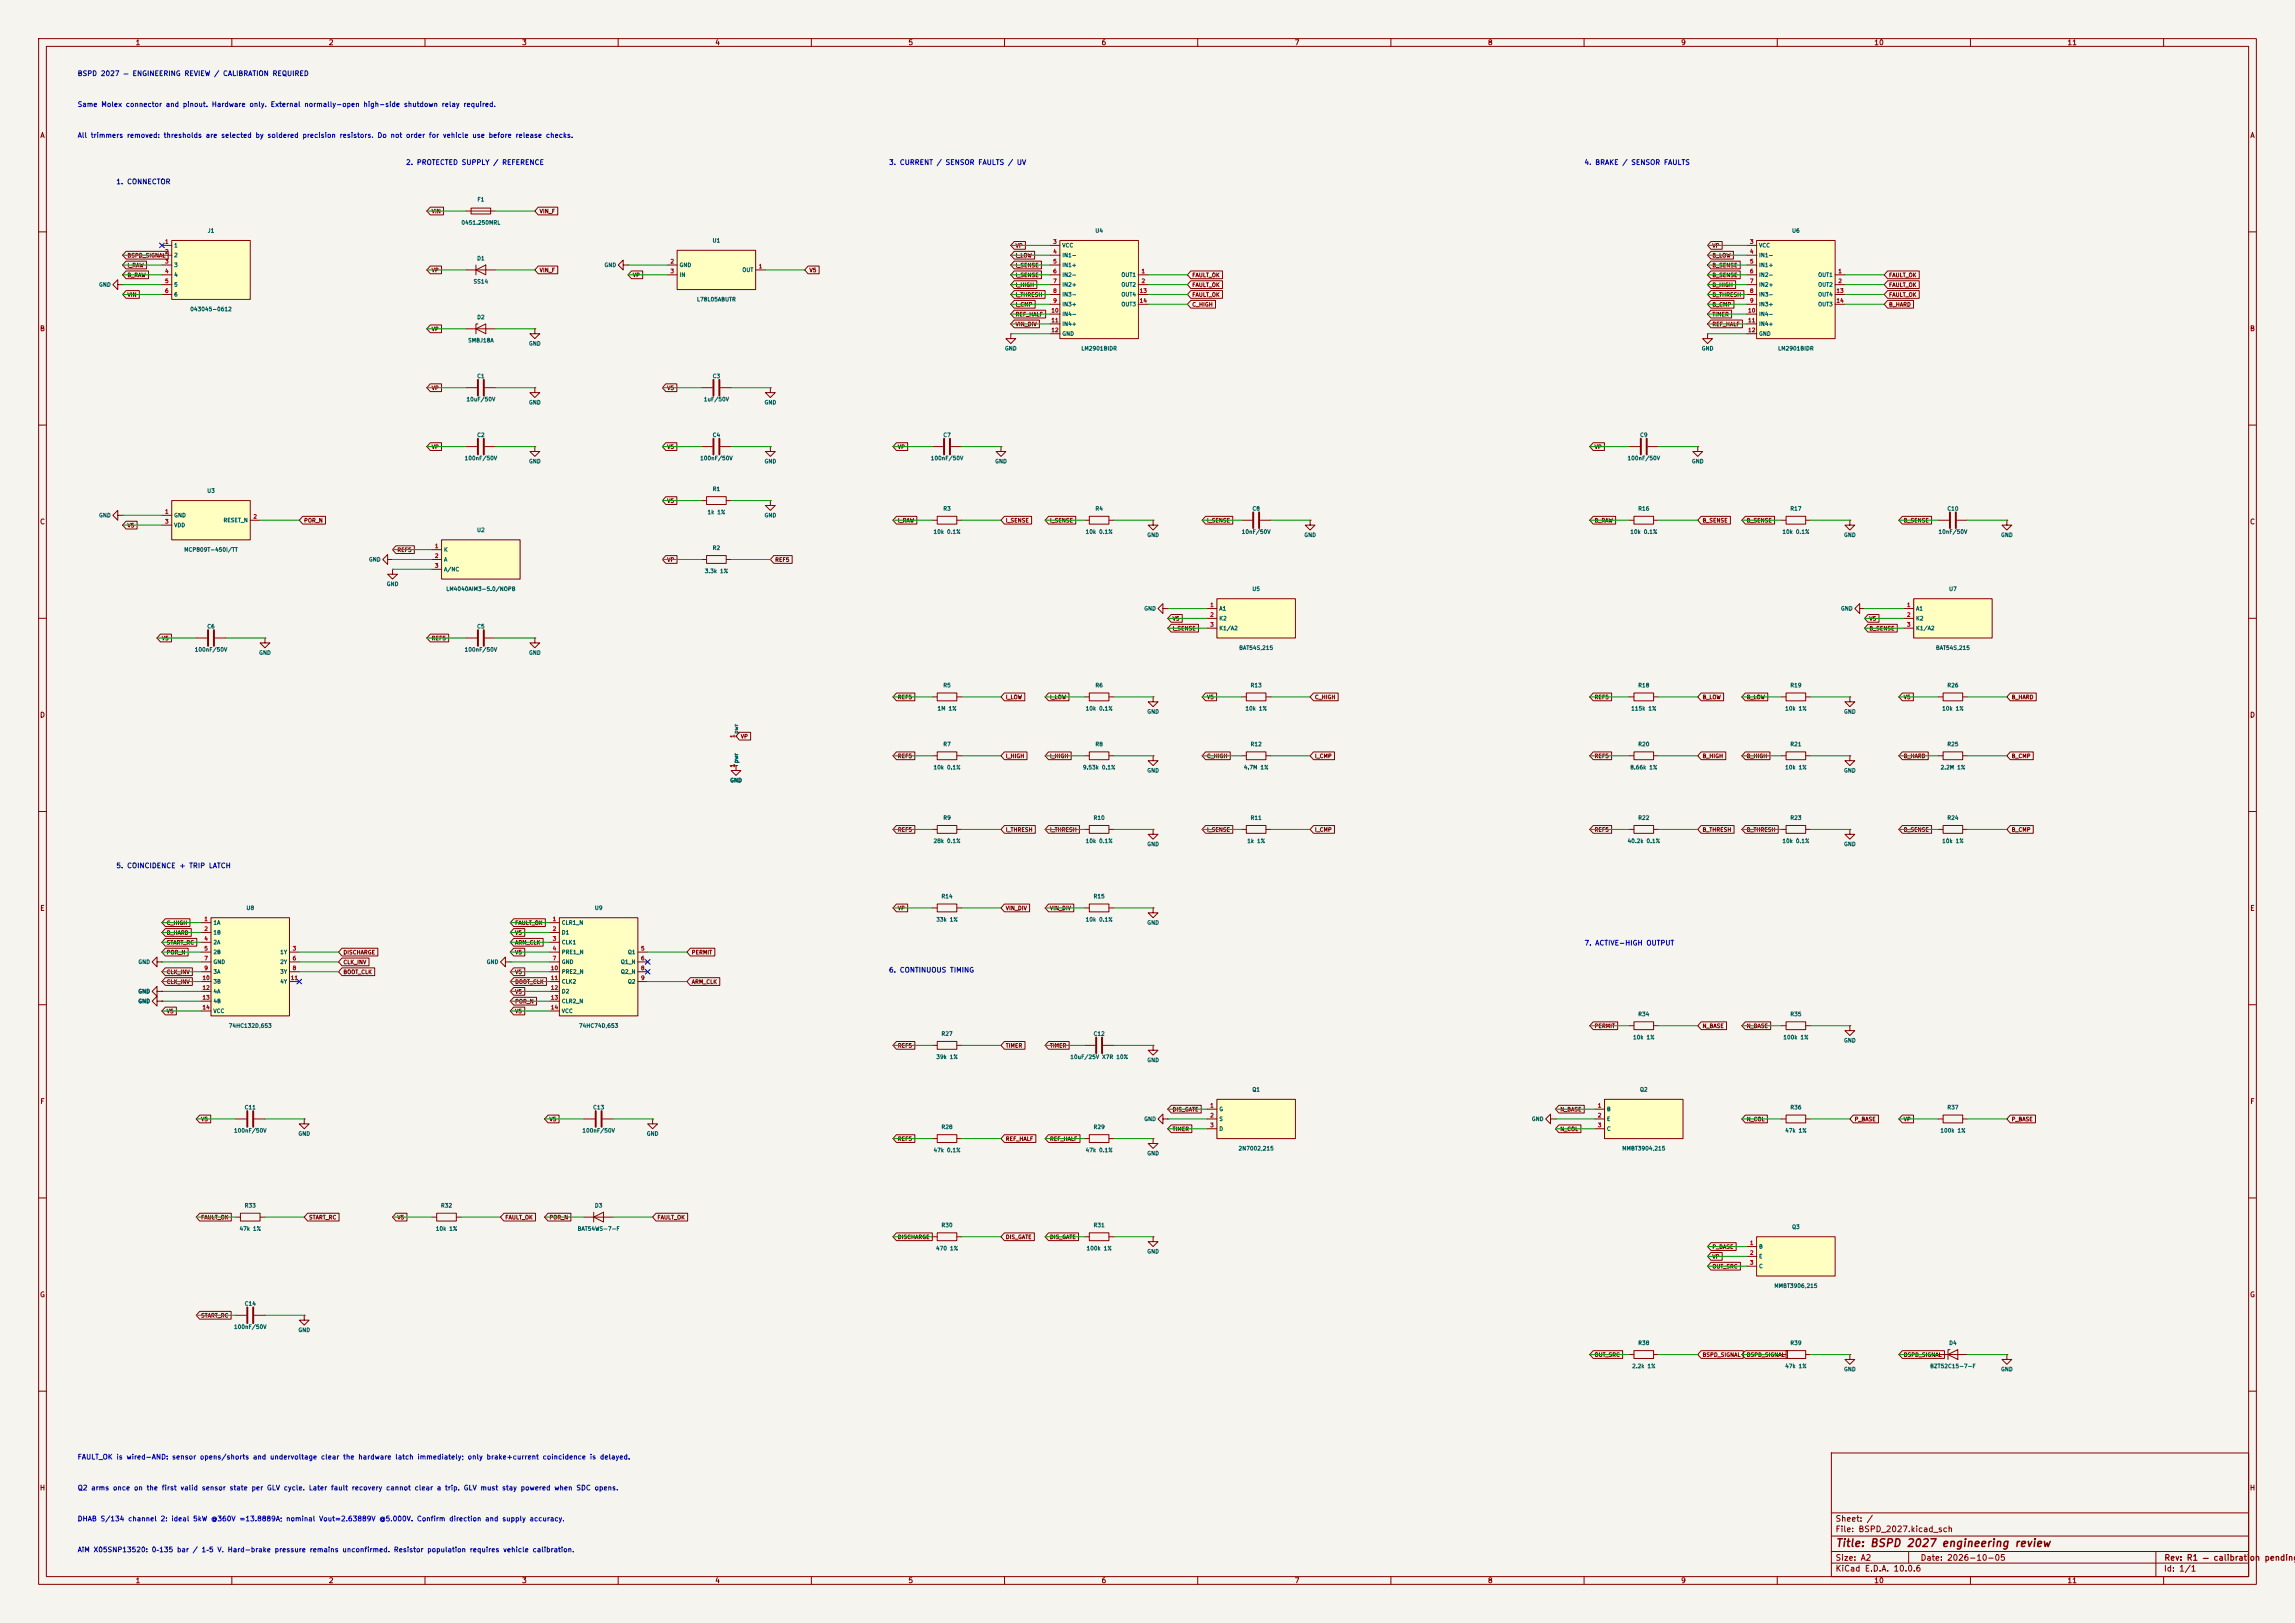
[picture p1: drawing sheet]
<svg xmlns="http://www.w3.org/2000/svg" width="594mm" height="420mm" viewBox="0 0 594 420" stroke-linecap="round" stroke-linejoin="round" font-family="sans-serif">
<defs><g id="words">
<text font-size="2" fill="#840000" x="475" y="400.8">Title: BSPD 2027 engineering review</text>
<g font-size="1.5" fill="#840000">
<text x="475" y="394.1">Sheet: /</text>
<text x="475" y="396.8">File: BSPD_2027.kicad_sch</text>
<text x="475" y="407">KiCad E.D.A. 10.0.6</text>
<text x="475" y="404.2">Size: A2</text>
<text x="497" y="404.2">Date: 2026-10-05</text>
<text x="560" y="407">Id: 1/1</text>
<text x="560.1" y="404.2">Rev: R1 — calibration pending</text>
</g>
<g font-size="1.3" fill="#840000">
<text x="35" y="12">1</text>
<text x="85" y="12">2</text>
<text x="135" y="12">3</text>
<text x="185" y="12">4</text>
<text x="235" y="12">5</text>
<text x="285" y="12">6</text>
<text x="335" y="12">7</text>
<text x="385" y="12">8</text>
<text x="435" y="12">9</text>
<text x="485" y="12">10</text>
<text x="535" y="12">11</text>
<text x="10.3" y="36">A</text>
<text x="582.3" y="36">A</text>
<text x="10.2" y="86">B</text>
<text x="582.2" y="86">B</text>
<text x="10.2" y="136">C</text>
<text x="582.2" y="136">C</text>
<text x="10.2" y="186">D</text>
<text x="582.2" y="186">D</text>
<text x="10.3" y="236">E</text>
<text x="582.3" y="236">E</text>
<text x="10.3" y="286">F</text>
<text x="582.3" y="286">F</text>
<text x="10.2" y="336">G</text>
<text x="582.2" y="336">G</text>
<text x="10.2" y="386">H</text>
<text x="582.2" y="386">H</text>
<text x="35" y="410">1</text>
<text x="85" y="410">2</text>
<text x="135" y="410">3</text>
<text x="185" y="410">4</text>
<text x="235" y="410">5</text>
<text x="285" y="410">6</text>
<text x="335" y="410">7</text>
<text x="385" y="410">8</text>
<text x="435" y="410">9</text>
<text x="485" y="410">10</text>
<text x="535" y="410">11</text>
</g>
<g font-size="1.3" fill="#0000c2">
<text x="20" y="20">BSPD 2027 — ENGINEERING REVIEW / CALIBRATION REQUIRED</text>
<text x="20" y="28">Same Molex connector and pinout. Hardware only. External normally-open high-side shutdown relay required.</text>
<text x="20" y="36">All trimmers removed: thresholds are selected by soldered precision resistors. Do not order for vehicle use before release checks.</text>
<text x="30" y="48">1. CONNECTOR</text>
<text x="105" y="43">2. PROTECTED SUPPLY / REFERENCE</text>
<text x="230" y="43">3. CURRENT / SENSOR FAULTS / UV</text>
<text x="410" y="43">4. BRAKE / SENSOR FAULTS</text>
<text x="30" y="225">5. COINCIDENCE + TRIP LATCH</text>
<text x="410" y="245">7. ACTIVE-HIGH OUTPUT</text>
<text x="230" y="252">6. CONTINUOUS TIMING</text>
<text x="20" y="378">FAULT_OK is wired-AND: sensor opens/shorts and undervoltage clear the hardware latch immediately; only brake+current coincidence is delayed.</text>
<text x="20" y="386">Q2 arms once on the first valid sensor state per GLV cycle. Later fault recovery cannot clear a trip. GLV must stay powered when SDC opens.</text>
<text x="20" y="394">DHAB S/134 channel 2: ideal 5kW @360V =13.8889A; nominal Vout=2.63889V @5.000V. Confirm direction and supply accuracy.</text>
<text x="20" y="402">AiM X05SNP13520: 0–135 bar / 1–5 V. Hard-brake pressure remains unconfirmed. Resistor population requires vehicle calibration.</text>
</g>
<g font-size="1" fill="#006464">
<text x="123.5" y="52.4">F1</text>
<text x="119.3" y="58.4">0451.250MRL</text>
<text x="45" y="64.3">1</text>
<text x="53.7" y="60.4">J1</text>
<text x="184.3" y="63">U1</text>
<text x="274.8" y="64.3">VCC</text>
<text x="283.4" y="60.4">U4</text>
<text x="455.2" y="64.3">VCC</text>
<text x="463.7" y="60.4">U6</text>
<text x="45" y="66.8">2</text>
<text x="45" y="69.3">3</text>
<text x="45" y="71.9">4</text>
<text x="123.4" y="67.6">D1</text>
<text x="156.3" y="69.3">GND</text>
<text x="175.8" y="69.3">GND</text>
<text x="175.8" y="71.9">IN</text>
<text x="192" y="70.6">OUT</text>
<text x="274.8" y="66.8">IN1-</text>
<text x="274.8" y="69.3">IN1+</text>
<text x="274.8" y="71.9">IN2-</text>
<text x="290.1" y="71.9">OUT1</text>
<text x="455.2" y="66.8">IN1-</text>
<text x="455.2" y="69.3">IN1+</text>
<text x="455.2" y="71.9">IN2-</text>
<text x="470.5" y="71.9">OUT1</text>
<text x="25.5" y="74.4">GND</text>
<text x="45" y="74.4">5</text>
<text x="45" y="77">6</text>
<text x="122.5" y="73.6">SS14</text>
<text x="274.8" y="74.4">IN2+</text>
<text x="274.8" y="77">IN3-</text>
<text x="290.1" y="74.4">OUT2</text>
<text x="290.1" y="77">OUT4</text>
<text x="455.2" y="74.4">IN2+</text>
<text x="455.2" y="77">IN3-</text>
<text x="470.5" y="74.4">OUT2</text>
<text x="470.5" y="77">OUT4</text>
<text x="49.1" y="80.8">043045-0612</text>
<text x="123.4" y="82.8">D2</text>
<text x="180.3" y="78.2">L78L05ABUTR</text>
<text x="274.8" y="79.5">IN3+</text>
<text x="274.8" y="82">IN4-</text>
<text x="290.1" y="79.5">OUT3</text>
<text x="455.2" y="79.5">IN3+</text>
<text x="455.2" y="82">IN4-</text>
<text x="470.5" y="79.5">OUT3</text>
<text x="121.1" y="88.8">SMBJ18A</text>
<text x="136.8" y="89.7">GND</text>
<text x="274.8" y="84.6">IN4+</text>
<text x="274.8" y="87.1">GND</text>
<text x="455.2" y="84.6">IN4+</text>
<text x="455.2" y="87.1">GND</text>
<text x="260" y="90.9">GND</text>
<text x="279.8" y="90.9">LM2901BIDR</text>
<text x="440.3" y="90.9">GND</text>
<text x="460.1" y="90.9">LM2901BIDR</text>
<text x="123.4" y="98.1">C1</text>
<text x="184.3" y="98.1">C3</text>
<text x="120.6" y="104.1">10uF/50V</text>
<text x="136.8" y="104.9">GND</text>
<text x="182.1" y="104.1">1uF/50V</text>
<text x="197.8" y="104.9">GND</text>
<text x="123.4" y="113.3">C2</text>
<text x="184.3" y="113.3">C4</text>
<text x="244" y="113.3">C7</text>
<text x="424.4" y="113.3">C9</text>
<text x="120.1" y="119.3">100nF/50V</text>
<text x="181.1" y="119.3">100nF/50V</text>
<text x="240.8" y="119.3">100nF/50V</text>
<text x="421.1" y="119.3">100nF/50V</text>
<text x="136.8" y="120.1">GND</text>
<text x="197.8" y="120.1">GND</text>
<text x="257.5" y="120.1">GND</text>
<text x="437.8" y="120.1">GND</text>
<text x="53.5" y="127.8">U3</text>
<text x="184.3" y="127.3">R1</text>
<text x="25.5" y="134.1">GND</text>
<text x="45" y="134.1">GND</text>
<text x="45" y="136.6">VDD</text>
<text x="57.7" y="135.4">RESET_N</text>
<text x="123.4" y="137.9">U2</text>
<text x="183" y="133.3">1k 1%</text>
<text x="197.8" y="134.1">GND</text>
<text x="244" y="132.4">R3</text>
<text x="283.4" y="132.4">R4</text>
<text x="324" y="132.4">C8</text>
<text x="423.9" y="132.4">R16</text>
<text x="463.3" y="132.4">R17</text>
<text x="503.9" y="132.4">C10</text>
<text x="47.6" y="143">MCP809T-450I/TT</text>
<text x="114.8" y="143">K</text>
<text x="184.3" y="142.5">R2</text>
<text x="241.5" y="138.4">10k 0.1%</text>
<text x="280.9" y="138.4">10k 0.1%</text>
<text x="296.8" y="139.2">GND</text>
<text x="321.3" y="138.4">10nF/50V</text>
<text x="337.5" y="139.2">GND</text>
<text x="421.8" y="138.4">10k 0.1%</text>
<text x="461.2" y="138.4">10k 0.1%</text>
<text x="477.2" y="139.2">GND</text>
<text x="501.6" y="138.4">10nF/50V</text>
<text x="517.8" y="139.2">GND</text>
<text x="95.4" y="145.5">GND</text>
<text x="114.8" y="145.5">A</text>
<text x="114.8" y="148.1">A/NC</text>
<text x="182.3" y="148.5">3.3k 1%</text>
<text x="100" y="151.9">GND</text>
<text x="115.4" y="153.2">LM4040AIM3-5.0/NOPB</text>
<text x="324" y="153.2">U5</text>
<text x="504.4" y="153.2">U7</text>
<text x="296" y="158.2">GND</text>
<text x="315.5" y="158.2">A1</text>
<text x="315.5" y="160.8">K2</text>
<text x="476.4" y="158.2">GND</text>
<text x="495.8" y="158.2">A1</text>
<text x="495.8" y="160.8">K2</text>
<text x="53.5" y="162.9">C6</text>
<text x="123.4" y="162.9">C5</text>
<text x="315.5" y="163.3">K1/A2</text>
<text x="495.8" y="163.3">K1/A2</text>
<text x="50.3" y="168.9">100nF/50V</text>
<text x="67" y="169.7">GND</text>
<text x="120.1" y="168.9">100nF/50V</text>
<text x="136.8" y="169.7">GND</text>
<text x="320.6" y="168.4">BAT54S,215</text>
<text x="501" y="168.4">BAT54S,215</text>
<text x="244" y="178.1">R5</text>
<text x="283.4" y="178.1">R6</text>
<text x="323.6" y="178.1">R13</text>
<text x="423.9" y="178.1">R18</text>
<text x="463.3" y="178.1">R19</text>
<text x="503.9" y="178.1">R26</text>
<text x="242.5" y="184.1">1M 1%</text>
<text x="280.9" y="184.1">10k 0.1%</text>
<text x="296.8" y="184.9">GND</text>
<text x="322.2" y="184.1">10k 1%</text>
<text x="422.1" y="184.1">115k 1%</text>
<text x="461.9" y="184.1">10k 1%</text>
<text x="477.2" y="184.9">GND</text>
<text x="502.6" y="184.1">10k 1%</text>
<text x="191.3" y="190" transform="rotate(-90 191.3 190)">pwr</text>
<text x="191.3" y="197.6" transform="rotate(-90 191.3 197.6)">pwr</text>
<text x="244" y="193.3">R7</text>
<text x="283.4" y="193.3">R8</text>
<text x="323.6" y="193.3">R12</text>
<text x="423.9" y="193.3">R20</text>
<text x="463.3" y="193.3">R21</text>
<text x="503.9" y="193.3">R25</text>
<text x="188.9" y="202.7">GND</text>
<text x="241.5" y="199.3">10k 0.1%</text>
<text x="280.2" y="199.3">9.53k 0.1%</text>
<text x="296.8" y="200.1">GND</text>
<text x="321.8" y="199.3">4.7M 1%</text>
<text x="421.8" y="199.3">8.66k 1%</text>
<text x="461.9" y="199.3">10k 1%</text>
<text x="477.2" y="200.1">GND</text>
<text x="502.2" y="199.3">2.2M 1%</text>
<text x="244" y="212.4">R9</text>
<text x="282.9" y="212.4">R10</text>
<text x="323.6" y="212.4">R11</text>
<text x="423.9" y="212.4">R22</text>
<text x="463.3" y="212.4">R23</text>
<text x="503.9" y="212.4">R24</text>
<text x="241.5" y="218.4">28k 0.1%</text>
<text x="280.9" y="218.4">10k 0.1%</text>
<text x="296.8" y="219.2">GND</text>
<text x="322.7" y="218.4">1k 1%</text>
<text x="421.1" y="218.4">40.2k 0.1%</text>
<text x="461.2" y="218.4">10k 0.1%</text>
<text x="477.2" y="219.2">GND</text>
<text x="502.6" y="218.4">10k 1%</text>
<text x="243.6" y="232.7">R14</text>
<text x="282.9" y="232.7">R15</text>
<text x="55.1" y="239.5">1A</text>
<text x="63.7" y="235.7">U8</text>
<text x="145.3" y="239.5">CLR1_N</text>
<text x="153.8" y="235.7">U9</text>
<text x="242.2" y="238.7">33k 1%</text>
<text x="280.9" y="238.7">10k 0.1%</text>
<text x="296.8" y="239.5">GND</text>
<text x="55.1" y="242.1">1B</text>
<text x="55.1" y="244.6">2A</text>
<text x="145.3" y="242.1">D1</text>
<text x="145.3" y="244.6">CLK1</text>
<text x="35.7" y="249.7">GND</text>
<text x="55.1" y="247.1">2B</text>
<text x="55.1" y="249.7">GND</text>
<text x="72.4" y="247.1">1Y</text>
<text x="72.4" y="249.7">2Y</text>
<text x="125.9" y="249.7">GND</text>
<text x="145.3" y="247.1">PRE1_N</text>
<text x="145.3" y="249.7">GND</text>
<text x="160.6" y="249.7">Q1_N</text>
<text x="162.4" y="247.1">Q1</text>
<text x="35.7" y="257.3">GND</text>
<text x="55.1" y="252.2">3A</text>
<text x="55.1" y="254.8">3B</text>
<text x="55.1" y="257.3">4A</text>
<text x="72.4" y="252.2">3Y</text>
<text x="72.4" y="254.8">4Y</text>
<text x="145.3" y="252.2">PRE2_N</text>
<text x="145.3" y="254.8">CLK2</text>
<text x="145.3" y="257.3">D2</text>
<text x="160.6" y="252.2">Q2_N</text>
<text x="162.4" y="254.8">Q2</text>
<text x="35.7" y="259.8">GND</text>
<text x="55.1" y="259.8">4B</text>
<text x="55.1" y="262.4">VCC</text>
<text x="145.3" y="259.8">CLR2_N</text>
<text x="145.3" y="262.4">VCC</text>
<text x="423.9" y="263.2">R34</text>
<text x="463.3" y="263.2">R35</text>
<text x="59.1" y="266.2">74HC132D,653</text>
<text x="149.7" y="266.2">74HC74D,653</text>
<text x="243.6" y="268.3">R27</text>
<text x="282.9" y="268.3">C12</text>
<text x="422.6" y="269.2">10k 1%</text>
<text x="461.5" y="269.2">100k 1%</text>
<text x="477.2" y="270">GND</text>
<text x="242.2" y="274.3">39k 1%</text>
<text x="276.9" y="274.3">10uF/25V X7R 10%</text>
<text x="296.8" y="275.1">GND</text>
<text x="63.2" y="287.3">C11</text>
<text x="153.4" y="287.3">C13</text>
<text x="315.5" y="287.8">G</text>
<text x="324" y="282.7">Q1</text>
<text x="415.8" y="287.8">B</text>
<text x="424.3" y="282.7">Q2</text>
<text x="463.3" y="287.3">R36</text>
<text x="503.9" y="287.3">R37</text>
<text x="60.5" y="293.3">100nF/50V</text>
<text x="150.6" y="293.3">100nF/50V</text>
<text x="243.6" y="292.4">R28</text>
<text x="282.9" y="292.4">R29</text>
<text x="296" y="290.3">GND</text>
<text x="315.5" y="290.3">S</text>
<text x="315.5" y="292.9">D</text>
<text x="396.4" y="290.3">GND</text>
<text x="415.8" y="290.3">E</text>
<text x="415.8" y="292.9">C</text>
<text x="461.9" y="293.3">47k 1%</text>
<text x="502.1" y="293.3">100k 1%</text>
<text x="77.1" y="294.1">GND</text>
<text x="167.3" y="294.1">GND</text>
<text x="241.5" y="298.4">47k 0.1%</text>
<text x="280.9" y="298.4">47k 0.1%</text>
<text x="296.8" y="299.2">GND</text>
<text x="320.4" y="297.9">2N7002,215</text>
<text x="419.8" y="297.9">MMBT3904,215</text>
<text x="63.2" y="312.7">R33</text>
<text x="114" y="312.7">R32</text>
<text x="153.9" y="312.7">D3</text>
<text x="243.6" y="317.8">R30</text>
<text x="282.9" y="317.8">R31</text>
<text x="61.9" y="318.7">47k 1%</text>
<text x="112.7" y="318.7">10k 1%</text>
<text x="149.4" y="318.7">BAT54WS-7-F</text>
<text x="242.2" y="323.8">470 1%</text>
<text x="281.1" y="323.8">100k 1%</text>
<text x="455.2" y="323.3">B</text>
<text x="463.7" y="318.3">Q3</text>
<text x="296.8" y="324.6">GND</text>
<text x="455.2" y="325.9">E</text>
<text x="455.2" y="328.4">C</text>
<text x="459.1" y="333.5">MMBT3906,215</text>
<text x="63.2" y="338.1">C14</text>
<text x="60.5" y="344.1">100nF/50V</text>
<text x="77.1" y="344.9">GND</text>
<text x="423.9" y="348.3">R38</text>
<text x="463.3" y="348.3">R39</text>
<text x="504.4" y="348.3">D4</text>
<text x="422.3" y="354.3">2.2k 1%</text>
<text x="461.9" y="354.3">47k 1%</text>
<text x="477.2" y="355.1">GND</text>
<text x="499.5" y="354.3">BZT52C15-7-F</text>
<text x="517.8" y="355.1">GND</text>
</g>
<g font-size="1" fill="#840000">
<text x="111.6" y="55.4">VIN</text>
<text x="139.6" y="55.4">VIN_F</text>
<text x="262.7" y="64.3">VP</text>
<text x="443.1" y="64.3">VP</text>
<text x="32.9" y="69.4">I_RAW</text>
<text x="32.9" y="71.9">B_RAW</text>
<text x="32.9" y="66.9">BSPD_SIGNAL</text>
<text x="111.6" y="70.7">VP</text>
<text x="139.6" y="70.7">VIN_F</text>
<text x="163.7" y="71.9">VP</text>
<text x="209.4" y="70.7">V5</text>
<text x="262.7" y="69.4">I_SENSE</text>
<text x="262.7" y="66.9">I_LOW</text>
<text x="262.7" y="71.9">I_SENSE</text>
<text x="308.5" y="71.9">FAULT_OK</text>
<text x="443.1" y="66.9">B_LOW</text>
<text x="443.1" y="69.4">B_SENSE</text>
<text x="443.1" y="71.9">B_SENSE</text>
<text x="488.8" y="71.9">FAULT_OK</text>
<text x="32.9" y="77">VIN</text>
<text x="262.7" y="74.5">I_HIGH</text>
<text x="262.7" y="77">I_THRESH</text>
<text x="308.5" y="74.5">FAULT_OK</text>
<text x="308.5" y="77">FAULT_OK</text>
<text x="443.1" y="74.5">B_HIGH</text>
<text x="443.1" y="77">B_THRESH</text>
<text x="488.8" y="77">FAULT_OK</text>
<text x="488.8" y="74.5">FAULT_OK</text>
<text x="262.7" y="82.1">REF_HALF</text>
<text x="262.7" y="79.6">I_CMP</text>
<text x="308.5" y="79.6">C_HIGH</text>
<text x="443.1" y="82.1">TIMER</text>
<text x="443.1" y="79.6">B_CMP</text>
<text x="488.8" y="79.6">B_HARD</text>
<text x="111.6" y="85.9">VP</text>
<text x="262.7" y="84.6">VIN_DIV</text>
<text x="443.1" y="84.6">REF_HALF</text>
<text x="111.6" y="101.2">VP</text>
<text x="172.6" y="101.2">V5</text>
<text x="111.6" y="116.4">VP</text>
<text x="172.6" y="116.4">V5</text>
<text x="232.3" y="116.4">VP</text>
<text x="412.6" y="116.4">VP</text>
<text x="172.6" y="130.4">V5</text>
<text x="32.9" y="136.7">V5</text>
<text x="78.6" y="135.4">POR_N</text>
<text x="232.3" y="135.4">I_RAW</text>
<text x="260.2" y="135.4">I_SENSE</text>
<text x="271.6" y="135.4">I_SENSE</text>
<text x="312.3" y="135.4">I_SENSE</text>
<text x="412.6" y="135.4">B_RAW</text>
<text x="440.5" y="135.4">B_SENSE</text>
<text x="452" y="135.4">B_SENSE</text>
<text x="492.6" y="135.4">B_SENSE</text>
<text x="102.7" y="143.1">REF5</text>
<text x="172.6" y="145.6">VP</text>
<text x="200.5" y="145.6">REF5</text>
<text x="303.4" y="160.8">V5</text>
<text x="483.7" y="160.8">V5</text>
<text x="41.8" y="165.9">V5</text>
<text x="111.6" y="165.9">REF5</text>
<text x="303.4" y="163.4">I_SENSE</text>
<text x="483.7" y="163.4">B_SENSE</text>
<text x="232.3" y="181.2">REF5</text>
<text x="260.2" y="181.2">I_LOW</text>
<text x="271.6" y="181.2">I_LOW</text>
<text x="312.3" y="181.2">V5</text>
<text x="340.2" y="181.2">C_HIGH</text>
<text x="412.6" y="181.2">REF5</text>
<text x="440.5" y="181.2">B_LOW</text>
<text x="452" y="181.2">B_LOW</text>
<text x="492.6" y="181.2">V5</text>
<text x="520.6" y="181.2">B_HARD</text>
<text x="191.6" y="191.3">VP</text>
<text x="232.3" y="196.4">REF5</text>
<text x="260.2" y="196.4">I_HIGH</text>
<text x="271.6" y="196.4">I_HIGH</text>
<text x="312.3" y="196.4">C_HIGH</text>
<text x="340.2" y="196.4">I_CMP</text>
<text x="412.6" y="196.4">REF5</text>
<text x="440.5" y="196.4">B_HIGH</text>
<text x="452" y="196.4">B_HIGH</text>
<text x="492.6" y="196.4">B_HARD</text>
<text x="520.6" y="196.4">B_CMP</text>
<text x="232.3" y="215.5">REF5</text>
<text x="260.2" y="215.5">I_THRESH</text>
<text x="271.6" y="215.5">I_THRESH</text>
<text x="312.3" y="215.5">I_SENSE</text>
<text x="340.2" y="215.5">I_CMP</text>
<text x="412.6" y="215.5">REF5</text>
<text x="440.5" y="215.5">B_THRESH</text>
<text x="452" y="215.5">B_THRESH</text>
<text x="492.6" y="215.5">B_SENSE</text>
<text x="520.6" y="215.5">B_CMP</text>
<text x="43" y="239.6">C_HIGH</text>
<text x="133.2" y="239.6">FAULT_OK</text>
<text x="232.3" y="235.8">VP</text>
<text x="260.2" y="235.8">VIN_DIV</text>
<text x="271.6" y="235.8">VIN_DIV</text>
<text x="43" y="242.1">B_HARD</text>
<text x="43" y="244.7">START_RC</text>
<text x="133.2" y="242.1">V5</text>
<text x="133.2" y="244.7">ARM_CLK</text>
<text x="43" y="247.2">POR_N</text>
<text x="88.8" y="249.7">CLK_INV</text>
<text x="88.8" y="247.2">DISCHARGE</text>
<text x="133.2" y="247.2">V5</text>
<text x="178.9" y="247.2">PERMIT</text>
<text x="43" y="254.8">CLK_INV</text>
<text x="43" y="252.3">CLK_INV</text>
<text x="88.8" y="252.3">BOOT_CLK</text>
<text x="133.2" y="257.4">V5</text>
<text x="133.2" y="254.8">BOOT_CLK</text>
<text x="133.2" y="252.3">V5</text>
<text x="178.9" y="254.8">ARM_CLK</text>
<text x="43" y="262.4">V5</text>
<text x="133.2" y="262.4">V5</text>
<text x="133.2" y="259.9">POR_N</text>
<text x="412.6" y="266.3">PERMIT</text>
<text x="440.5" y="266.3">N_BASE</text>
<text x="452" y="266.3">N_BASE</text>
<text x="232.3" y="271.3">REF5</text>
<text x="260.2" y="271.3">TIMER</text>
<text x="271.6" y="271.3">TIMER</text>
<text x="303.4" y="287.8">DIS_GATE</text>
<text x="403.7" y="287.8">N_BASE</text>
<text x="51.9" y="290.4">V5</text>
<text x="142.1" y="290.4">V5</text>
<text x="303.4" y="292.9">TIMER</text>
<text x="403.7" y="292.9">N_COL</text>
<text x="452" y="290.4">N_COL</text>
<text x="479.9" y="290.4">P_BASE</text>
<text x="492.6" y="290.4">VP</text>
<text x="520.6" y="290.4">P_BASE</text>
<text x="232.3" y="295.5">REF5</text>
<text x="260.2" y="295.5">REF_HALF</text>
<text x="271.6" y="295.5">REF_HALF</text>
<text x="51.9" y="315.8">FAULT_OK</text>
<text x="79.9" y="315.8">START_RC</text>
<text x="102.7" y="315.8">V5</text>
<text x="130.7" y="315.8">FAULT_OK</text>
<text x="142.1" y="315.8">POR_N</text>
<text x="170" y="315.8">FAULT_OK</text>
<text x="232.3" y="320.9">DISCHARGE</text>
<text x="260.2" y="320.9">DIS_GATE</text>
<text x="271.6" y="320.9">DIS_GATE</text>
<text x="443.1" y="323.4">P_BASE</text>
<text x="443.1" y="328.5">OUT_SRC</text>
<text x="443.1" y="325.9">VP</text>
<text x="51.9" y="341.2">START_RC</text>
<text x="412.6" y="351.3">OUT_SRC</text>
<text x="440.5" y="351.3">BSPD_SIGNAL</text>
<text x="452" y="351.3">BSPD_SIGNAL</text>
<text x="492.6" y="351.3">BSPD_SIGNAL</text>
</g>
<g font-size="1" fill="#a90000">
<text x="42.6" y="63.3">1</text>
<text x="42.6" y="65.9">2</text>
<text x="272.5" y="63.3">3</text>
<text x="272.5" y="65.9">4</text>
<text x="452.8" y="63.3">3</text>
<text x="452.8" y="65.9">4</text>
<text x="42.6" y="68.4">3</text>
<text x="42.6" y="70.9">4</text>
<text x="173.4" y="68.4">2</text>
<text x="173.4" y="70.9">3</text>
<text x="196.3" y="69.7">1</text>
<text x="272.5" y="68.4">5</text>
<text x="272.5" y="70.9">6</text>
<text x="295.3" y="70.9">1</text>
<text x="452.8" y="68.4">5</text>
<text x="452.8" y="70.9">6</text>
<text x="475.7" y="70.9">1</text>
<text x="42.6" y="73.5">5</text>
<text x="42.6" y="76">6</text>
<text x="272.5" y="73.5">7</text>
<text x="272.5" y="76">8</text>
<text x="294.9" y="76">13</text>
<text x="295.3" y="73.5">2</text>
<text x="452.8" y="73.5">7</text>
<text x="452.8" y="76">8</text>
<text x="475.2" y="76">13</text>
<text x="475.7" y="73.5">2</text>
<text x="272" y="81.1">10</text>
<text x="272" y="83.6">11</text>
<text x="272.5" y="78.6">9</text>
<text x="294.9" y="78.6">14</text>
<text x="452.3" y="81.1">10</text>
<text x="452.3" y="83.6">11</text>
<text x="452.8" y="78.6">9</text>
<text x="475.2" y="78.6">14</text>
<text x="272" y="86.2">12</text>
<text x="452.3" y="86.2">12</text>
<text x="42.6" y="133.2">1</text>
<text x="42.6" y="135.7">3</text>
<text x="65.5" y="134.4">2</text>
<text x="112.5" y="142.1">1</text>
<text x="112.5" y="144.6">2</text>
<text x="112.5" y="147.1">3</text>
<text x="313.1" y="157.3">1</text>
<text x="313.1" y="159.8">2</text>
<text x="493.5" y="157.3">1</text>
<text x="493.5" y="159.8">2</text>
<text x="313.1" y="162.4">3</text>
<text x="493.5" y="162.4">3</text>
<text x="190.3" y="191.1" transform="rotate(-90 190.3 191.1)">1</text>
<text x="190.3" y="198.7" transform="rotate(-90 190.3 198.7)">1</text>
<text x="52.8" y="238.6">1</text>
<text x="142.9" y="238.6">1</text>
<text x="52.8" y="241.1">2</text>
<text x="52.8" y="243.7">4</text>
<text x="142.9" y="241.1">2</text>
<text x="142.9" y="243.7">3</text>
<text x="52.8" y="246.2">5</text>
<text x="52.8" y="248.7">7</text>
<text x="52.8" y="251.3">9</text>
<text x="75.6" y="246.2">3</text>
<text x="75.6" y="248.7">6</text>
<text x="75.6" y="251.3">8</text>
<text x="142.5" y="251.3">10</text>
<text x="142.9" y="246.2">4</text>
<text x="142.9" y="248.7">7</text>
<text x="165.8" y="246.2">5</text>
<text x="165.8" y="248.7">6</text>
<text x="165.8" y="251.3">8</text>
<text x="52.3" y="253.8">10</text>
<text x="52.3" y="256.4">12</text>
<text x="75.1" y="253.8">11</text>
<text x="142.5" y="253.8">11</text>
<text x="142.5" y="256.4">12</text>
<text x="165.8" y="253.8">9</text>
<text x="52.3" y="258.9">13</text>
<text x="52.3" y="261.4">14</text>
<text x="142.5" y="258.9">13</text>
<text x="142.5" y="261.4">14</text>
<text x="313.1" y="286.8">1</text>
<text x="413.4" y="286.8">1</text>
<text x="313.1" y="289.4">2</text>
<text x="313.1" y="291.9">3</text>
<text x="413.4" y="289.4">2</text>
<text x="413.4" y="291.9">3</text>
<text x="452.8" y="322.4">1</text>
<text x="452.8" y="324.9">2</text>
<text x="452.8" y="327.5">3</text>
</g>
</g></defs>
<path d="M0 0h594v420h-594z" fill="#f5f4ef" stroke="#f5f4ef" stroke-width=".26"/>
<g fill="none" stroke="#840000" stroke-width=".26">
<path d="M10 10h574v400h-574zM12 12h570v396h-570zM60 10v2M110 10v2M160 10v2M210 10v2M260 10v2M310 10v2M360 10v2M410 10v2M460 10v2M510 10v2"/>
<path d="M560 10v2M10 60h2M161.3 68.6v-1.3l-1.3 1.3 1.3 1.3v-1.3h1.3M162.6 68.6h.1M582 60h2M10 110h2M582 110h2M321.3 134.6h2.8M326.1 134.6h2.8M10 160h2M242.6 179.3h5v2.1h-5zM582 160h2"/>
<path d="M241.3 180.3h1.3M241.3 195.6h1.3M242.6 194.6h5v2h-5zM247.6 180.3h1.3M247.6 195.6h1.3M421.6 195.6h1.3M422.9 194.6h5.1v2h-5.1zM428 195.6h1.3M10 210h2M241.3 214.6h1.3M242.6 213.6h5v2h-5zM247.6 214.6h1.3"/>
<path d="M298.4 214.6v1.3h1.3l-1.3 1.3-1.2-1.3h1.2M298.4 214.6h.1M582 210h2M40.6 259.1v-1.3l-1.2 1.3 1.2 1.3v-1.3h1.3M41.9 259.1h.1M10 260h2M582 260h2M10 310h2M582 310h2M10 360h2M474 376h108v32h-108zM582 360h2"/>
<path d="M474 397.5h108M474 391.5h108M60 408v2M110 408v2M160 408v2M210 408v2M260 408v2M310 408v2M360 408v2M410 408v2M460 408v2M474 404.5h108"/>
<path d="M474 401.5h108M494 401.5v3M510 408v2M558 401.5v6.5M560 408v2"/>
</g>
<path d="M324.4 132.6v4.1M325.9 132.6v4.1" fill="none" stroke="#840000" stroke-width=".51"/>
<path d="M274.3 62.2h20.3v25.4h-20.3z" fill="#ffffc2"/>
<g fill="none" stroke="#840000" stroke-width=".26">
<path d="M120.6 54.6h7.7M121.9 53.8h5.1v1.6h-5.1zM271.8 71.1h2.5M271.8 73.7h2.5M271.8 63.5h2.5M271.8 66h2.5M271.8 68.6h2.5M271.8 76.2h2.5M271.8 78.7h2.5M274.3 62.2h20.3v25.4h-20.3zM294.6 71.1h2.6M294.6 73.7h2.6"/>
<path d="M294.6 76.2h2.6M294.6 78.7h2.6M271.8 81.3h2.5M271.8 83.8h2.5M271.8 86.4h2.5M301 157.5v-1.3l-1.3 1.3 1.3 1.3v-1.3h1.3M302.3 157.5h.1M422.9 179.3h5.1v2.1h-5.1zM190.5 190.5h.1M190.5 198.1v1.3h1.3l-1.3 1.3-1.3-1.3h1.3M190.5 198.1h.1M421.6 180.3h1.3"/>
<path d="M428 180.3h1.3M461 195.6h1.3M462.3 194.6h5.1v2h-5.1zM467.4 195.6h1.2M478.8 180.3v1.3h1.3l-1.3 1.3-1.3-1.3h1.3M478.8 180.3h.1M478.8 195.6v1.3h1.3l-1.3 1.2-1.3-1.2h1.3M478.8 195.6h.1M501.6 195.6h1.3M502.9 194.6h5.1v2h-5.1zM508 195.6h1.3M280.7 214.6h1.2"/>
<path d="M281.9 213.6h5.1v2h-5.1zM287 214.6h1.3M421.6 214.6h1.3M422.9 213.6h5.1v2h-5.1zM428 214.6h1.3M461 214.6h1.3M462.3 213.6h5.1v2h-5.1zM467.4 214.6h1.2M478.8 214.6v1.3h1.3l-1.3 1.3-1.3-1.3h1.3M478.8 214.6h.1M501.6 214.6h1.3M502.9 213.6h5.1v2h-5.1z"/>
<path d="M508 214.6h1.3M241.3 235h1.3M242.6 233.9h5v2.1h-5zM247.6 235h1.3M241.3 270.5h1.3M242.6 269.5h5v2h-5zM247.6 270.5h1.3M61 289.6h2.8M65.8 289.6h2.8M78.7 289.6v1.2h1.3l-1.3 1.3-1.2-1.3h1.2M78.7 289.6h.1M241.3 294.6h1.3"/>
<path d="M242.6 293.6h5v2.1h-5zM247.6 294.6h1.3M61 315h1.2M62.2 313.9h5.1v2.1h-5.1zM67.3 315h1.3M111.8 315h1.2M113 313.9h5.1v2.1h-5.1zM118.1 315h1.3M151.1 315h7.6M153.7 315l2.5-1.3v2.5zM153.7 313.7v2.5M242.6 319h5v2.1h-5z"/>
<path d="M281.9 319h5.1v2.1h-5.1zM241.3 320h1.3M247.6 320h1.3M280.7 320h1.2M287 320h1.3M298.4 320v1.3h1.3l-1.3 1.3-1.2-1.3h1.2M298.4 320h.1M61 340.4h2.8M65.8 340.4h2.8M78.7 340.4v1.2h1.3l-1.3 1.3-1.2-1.3h1.2M78.7 340.4h.1"/>
</g>
<path d="M64 287.5v4.1M65.5 287.5v4.1M64 338.3v4.1M65.5 338.3v4.1" fill="none" stroke="#840000" stroke-width=".51"/>
<path d="M44.4 62.2h20.4v15.3h-20.4z" fill="#ffffc2"/>
<g fill="none" stroke="#840000" stroke-width=".26">
<path d="M41.9 63.5h2.5M41.9 66h2.5M41.9 68.6h2.5M41.9 71.1h2.5M41.9 73.7h2.5M41.9 76.2h2.5M44.4 62.2h20.4v15.3h-20.4zM120.6 69.9h7.7M123.2 69.9l2.5-1.3v2.5zM123.2 68.6v2.5M501.6 134.6h2.8M506.5 134.6h2.8"/>
<path d="M298.4 195.6v1.3h1.3l-1.3 1.2-1.2-1.2h1.2M298.4 195.6h.1M280.7 294.6h1.2M281.9 293.6h5.1v2.1h-5.1zM287 294.6h1.3"/>
</g>
<path d="M504.7 132.6v4.1M506.2 132.6v4.1" fill="none" stroke="#840000" stroke-width=".51"/>
<path d="M495.3 154.9h20.3v10.2h-20.3z" fill="#ffffc2"/>
<g fill="none" stroke="#840000" stroke-width=".26">
<path d="M30.5 73.7v-1.3l-1.3 1.3 1.3 1.2v-1.2h1.2M31.7 73.7h.1M241.3 115.6h2.8M246.1 115.6h2.8M259.1 115.6v1.2h1.2l-1.2 1.3-1.3-1.3h1.3M259.1 115.6h.1M461 134.6h1.3M462.3 133.6h5.1v2h-5.1zM467.4 134.6h1.2M478.8 134.6v1.3h1.3l-1.3 1.3-1.3-1.3h1.3M478.8 134.6h.1M519.4 134.6v1.3h1.3l-1.3 1.3-1.2-1.3h1.2"/>
<path d="M519.4 134.6h.1M481.3 157.5v-1.3l-1.2 1.3 1.2 1.3v-1.3h1.3M482.6 157.5h.1M492.8 157.5h2.5M495.3 154.9h20.3v10.2h-20.3zM281.9 179.3h5.1v2.1h-5.1zM462.3 179.3h5.1v2.1h-5.1zM492.8 160h2.5M492.8 162.6h2.5M502.9 179.3h5.1v2.1h-5.1zM280.7 180.3h1.2M280.7 195.6h1.2"/>
<path d="M281.9 194.6h5.1v2h-5.1zM287 180.3h1.3M287 195.6h1.3M298.4 180.3v1.3h1.3l-1.3 1.3-1.2-1.3h1.2M298.4 180.3h.1M461 180.3h1.3M467.4 180.3h1.2M501.6 180.3h1.3M508 180.3h1.3M321.3 214.6h1.3M322.6 213.6h5.1v2h-5.1zM327.7 214.6h1.2"/>
<path d="M280.7 235h1.2M281.9 233.9h5.1v2.1h-5.1zM287 235h1.3M298.4 235v1.2h1.3l-1.3 1.3-1.2-1.3h1.2M298.4 235h.1M280.7 270.5h2.8M285.5 270.5h2.8M298.4 270.5v1.3h1.3l-1.3 1.3-1.2-1.3h1.2M298.4 270.5h.1M298.4 294.6v1.3h1.3l-1.3 1.3-1.2-1.3h1.2M298.4 294.6h.1M301 289.6v-1.3l-1.3 1.3 1.3 1.2v-1.2h1.3"/>
<path d="M302.3 289.6h.1"/>
</g>
<path d="M244.3 113.5v4.1M245.9 113.5v4.1M283.7 268.5v4M285.2 268.5v4" fill="none" stroke="#840000" stroke-width=".51"/>
<path d="M144.8 237.5h20.3v25.4h-20.3z" fill="#ffffc2"/>
<g fill="none" stroke="#840000" stroke-width=".26">
<path d="M261.6 86.4v1.2h1.3l-1.3 1.3-1.3-1.3h1.3M261.6 86.4h.1M181.6 115.6h2.8M186.4 115.6h2.8M199.4 115.6v1.2h1.3l-1.3 1.3-1.3-1.3h1.3M199.4 115.6h.1M421.6 115.6h2.8M426.5 115.6h2.8M181.6 129.5h1.3M182.9 128.5h5.1v2.1h-5.1zM188 129.5h1.2M241.3 134.6h1.3"/>
<path d="M242.6 133.6h5v2h-5zM247.6 134.6h1.3M421.6 134.6h1.3M422.9 133.6h5.1v2h-5.1zM428 134.6h1.3M322.6 179.3h5.1v2.1h-5.1zM321.3 180.3h1.3M321.3 195.6h1.3M322.6 194.6h5.1v2h-5.1zM327.7 180.3h1.2M327.7 195.6h1.2M142.2 238.8h2.6"/>
<path d="M144.8 237.5h20.3v25.4h-20.3zM142.2 241.3h2.6M142.2 243.8h2.6M142.2 246.4h2.6M142.2 248.9h2.6M142.2 251.5h2.6M142.2 254h2.6M142.2 256.5h2.6M142.2 259.1h2.6M165.1 246.4h2.5M165.1 248.9h2.5M165.1 251.5h2.5"/>
<path d="M165.1 254h2.5M142.2 261.6h2.6M461 265.4h1.3M462.3 264.4h5.1v2h-5.1zM467.4 265.4h1.2M478.8 265.4v1.3h1.3l-1.3 1.3-1.3-1.3h1.3M478.8 265.4h.1M168.9 289.6v1.2h1.3l-1.3 1.3-1.3-1.3h1.3M168.9 289.6h.1M421.6 350.5h1.3M422.9 349.5h5.1v2h-5.1zM428 350.5h1.3"/>
</g>
<path d="M184.7 113.5v4.1M186.2 113.5v4.1M424.7 113.5v4.1M426.2 113.5v4.1" fill="none" stroke="#840000" stroke-width=".51"/>
<path d="M175.3 64.8h20.3v10.1h-20.3z" fill="#ffffc2"/>
<g fill="none" stroke="#840000" stroke-width=".26">
<path d="M172.7 68.6h2.6M172.7 71.1h2.6M175.3 64.8h20.3v10.1h-20.3zM195.6 69.9h2.5M138.4 115.6v1.2h1.3l-1.3 1.3-1.2-1.3h1.2M138.4 115.6h.1M181.6 100.3h2.8M186.4 100.3h2.8M199.4 100.3v1.3h1.3l-1.3 1.3-1.3-1.3h1.3M199.4 100.3h.1M199.4 129.5v1.3h1.3l-1.3 1.3-1.3-1.3h1.3M199.4 129.5h.1"/>
<path d="M339.1 134.6v1.3h1.3l-1.3 1.3-1.3-1.3h1.3M339.1 134.6h.1M181.6 144.8h1.3M182.9 143.8h5.1v2h-5.1zM188 144.8h1.2M151.1 289.6h2.8M156 289.6h2.7M461 289.6h1.3M462.3 288.5h5.1v2.1h-5.1zM467.4 289.6h1.2M461 350.5h1.3M462.3 349.5h5.1v2h-5.1z"/>
<path d="M467.4 350.5h1.2M501.6 350.5h7.7M504.2 350.5l2.5-1.2v2.5zM504.7 349.3h-.5v2.5M519.4 350.5v1.3h1.3l-1.3 1.3-1.2-1.3h1.2M519.4 350.5h.1"/>
</g>
<path d="M184.7 98.3v4.1M186.2 98.3v4.1M154.2 287.5v4.1M155.7 287.5v4.1" fill="none" stroke="#840000" stroke-width=".51"/>
<path d="M114.3 139.7h20.3v10.2h-20.3z" fill="#ffffc2"/>
<g fill="none" stroke="#840000" stroke-width=".26">
<path d="M120.6 115.6h2.8M125.5 115.6h2.8M114.3 139.7h20.3v10.2h-20.3zM100.3 144.8v-1.3l-1.2 1.3 1.2 1.3v-1.3h1.3M101.6 144.8h.1M101.6 147.3v1.3h1.3l-1.3 1.3-1.3-1.3h1.3M101.6 147.3h.1M111.8 142.2h2.5M111.8 144.8h2.5M111.8 147.3h2.5M120.6 165.1h2.8M125.5 165.1h2.8"/>
<path d="M138.4 165.1v1.3h1.3l-1.3 1.2-1.2-1.2h1.2M138.4 165.1h.1M501.6 289.6h1.3M502.9 288.5h5.1v2.1h-5.1zM508 289.6h1.3M478.8 350.5v1.3h1.3l-1.3 1.3-1.3-1.3h1.3M478.8 350.5h.1"/>
</g>
<path d="M123.7 113.5v4.1M125.2 113.5v4.1M123.7 163.1v4M125.2 163.1v4" fill="none" stroke="#840000" stroke-width=".51"/>
<path d="M415.3 284.5h20.3v10.1h-20.3z" fill="#ffffc2"/>
<path d="M120.6 100.3h2.8M125.5 100.3h2.8M421.6 265.4h1.3M422.9 264.4h5.1v2h-5.1zM428 265.4h1.3M412.7 287h2.6M412.7 289.6h2.6M412.7 292.1h2.6M415.3 284.5h20.3v10.1h-20.3z" fill="none" stroke="#840000" stroke-width=".26"/>
<path d="M123.7 98.3v4.1M125.2 98.3v4.1" fill="none" stroke="#840000" stroke-width=".51"/>
<path d="M454.7 320h20.3v10.2h-20.3z" fill="#ffffc2"/>
<path d="M138.4 85.1v1.3h1.3l-1.3 1.2-1.2-1.2h1.2M138.4 85.1h.1M452.1 322.6h2.6M452.1 325.1h2.6M452.1 327.7h2.6M454.7 320h20.3v10.2h-20.3z" fill="none" stroke="#840000" stroke-width=".26"/>
<path d="M54.6 237.5h20.3v25.4h-20.3z" fill="#ffffc2"/>
<g fill="none" stroke="#840000" stroke-width=".26">
<path d="M120.6 85.1h7.7M123.2 85.1l2.5-1.3v2.6zM123.7 83.8h-.5v2.6M138.4 100.3v1.3h1.3l-1.3 1.3-1.2-1.3h1.2M138.4 100.3h.1M52.1 238.8h2.5M54.6 237.5h20.3v25.4h-20.3zM52.1 241.3h2.5M52.1 246.4h2.5M52.1 243.8h2.5M52.1 248.9h2.5M52.1 251.5h2.5"/>
<path d="M52.1 254h2.5M52.1 256.5h2.5M52.1 259.1h2.5M74.9 246.4h2.6M74.9 248.9h2.6M74.9 251.5h2.6M74.9 254h2.6M52.1 261.6h2.5"/>
</g>
<path d="M315 154.9h20.3v10.2h-20.3z" fill="#ffffc2"/>
<path d="M442 86.4v1.2h1.2l-1.2 1.3-1.3-1.3h1.3M442 86.4h.1M312.4 157.5h2.6M315 154.9h20.3v10.2h-20.3zM312.4 160h2.6M312.4 162.6h2.6" fill="none" stroke="#840000" stroke-width=".26"/>
<path d="M44.4 129.5h20.4v10.2h-20.4z" fill="#ffffc2"/>
<path d="M30.5 133.4v-1.3l-1.3 1.3 1.3 1.2v-1.2h1.2M31.7 133.4h.1M41.9 133.4h2.5M41.9 135.9h2.5M44.4 129.5h20.4v10.2h-20.4zM64.8 134.6h2.5" fill="none" stroke="#840000" stroke-width=".26"/>
<path d="M454.7 62.2h20.3v25.4h-20.3z" fill="#ffffc2"/>
<g fill="none" stroke="#840000" stroke-width=".26">
<path d="M452.1 71.1h2.6M452.1 73.7h2.6M452.1 63.5h2.6M452.1 66h2.6M452.1 68.6h2.6M452.1 76.2h2.6M452.1 78.7h2.6M454.7 62.2h20.3v25.4h-20.3zM475 71.1h2.5M475 73.7h2.5M475 76.2h2.5M475 78.7h2.5"/>
<path d="M452.1 81.3h2.6M452.1 83.8h2.6M452.1 86.4h2.6M439.4 115.6v1.2h1.3l-1.3 1.3-1.3-1.3h1.3M439.4 115.6h.1M280.7 134.6h1.2M281.9 133.6h5.1v2h-5.1zM287 134.6h1.3M298.4 134.6v1.3h1.3l-1.3 1.3-1.2-1.3h1.2M298.4 134.6h.1M50.8 165.1h2.8M55.6 165.1h2.8"/>
<path d="M68.6 165.1v1.3h1.2l-1.2 1.2-1.3-1.2h1.3M68.6 165.1h.1M40.6 256.5v-1.2l-1.2 1.2 1.2 1.3v-1.3h1.3M40.6 248.9v-1.2l-1.2 1.2 1.2 1.3v-1.3h1.3M41.9 256.5h.1M41.9 248.9h.1M130.8 248.9v-1.2l-1.3 1.2 1.3 1.3v-1.3h1.3M132.1 248.9h.1M401.3 289.6v-1.3l-1.3 1.3 1.3 1.2v-1.2h1.3M402.6 289.6h.1"/>
</g>
<path d="M53.8 163.1v4M55.4 163.1v4" fill="none" stroke="#840000" stroke-width=".51"/>
<path d="M315 284.5h20.3v10.1h-20.3z" fill="#ffffc2"/>
<g fill="none" stroke="#840000" stroke-width=".26">
<path d="M111.4 53.6h3.4v2h-3.4l-.9-1zM139.3 53.6h5.1v2h-5.1l-.9-1zM32.6 75.2h3.5v2h-3.5l-.9-1zM32.6 67.6h5.3v2h-5.3l-.9-1zM32.6 70.1h5.8v2h-5.8l-.9-1zM32.6 65h10.9v2h-10.9l-.9-1zM111.4 68.8h2.9v2.1h-2.9l-.9-1zM139.3 68.8h5.1v2.1h-5.1l-.9-1zM163.4 70.1h2.9v2h-2.9l-.8-1zM209.2 68.8h2.8v2.1h-2.8l-.9-1zM262.5 62.5h2.9v2h-2.9l-.9-1zM262.5 77.7h5.4v2h-5.4l-.9-1z"/>
<path d="M262.5 67.6h7v2h-7l-.9-1zM262.5 65h5.3v2h-5.3l-.9-1zM262.5 70.1h7v2h-7l-.9-1zM262.5 72.7h5.9v2h-5.9l-.9-1zM262.5 75.2h8v2h-8l-.9-1zM308.2 77.7h6.4v2h-6.4l-.9-1zM308.2 70.1h8.2v2h-8.2l-.9-1zM308.2 72.7h8.2v2h-8.2l-.9-1zM308.2 75.2h8.2v2h-8.2l-.9-1zM442.8 65h5.8v2h-5.8l-.8-1zM442.8 67.6h7.6v2h-7.6l-.8-1zM442.8 70.1h7.6v2h-7.6l-.8-1z"/>
<path d="M442.8 77.7h6v2h-6l-.8-1zM442.8 72.7h6.4v2h-6.4l-.8-1zM442.8 75.2h8.6v2h-8.6l-.8-1zM442.8 62.5h2.9v2h-2.9l-.8-1zM488.6 75.2h8.1v2h-8.1l-.9-1zM488.6 72.7h8.1v2h-8.1l-.9-1zM488.6 77.7h6.7v2h-6.7l-.9-1zM488.6 70.1h8.1v2h-8.1l-.9-1zM111.4 84.1h2.9v2h-2.9l-.9-1zM111.4 99.3h2.9v2h-2.9l-.9-1zM172.3 99.3h2.9v2h-2.9l-.9-1zM262.5 80.3h8.1v2h-8.1l-.9-1z"/>
<path d="M262.5 82.8h6.5v2h-6.5l-.9-1zM442.8 82.8h8.2v2h-8.2l-.8-1zM442.8 80.3h5.4v2h-5.4l-.8-1zM111.4 114.6h2.9v2h-2.9l-.9-1zM172.3 114.6h2.9v2h-2.9l-.9-1zM232 114.6h2.9v2h-2.9l-.9-1zM412.4 114.6h2.9v2h-2.9l-.9-1zM32.6 134.9h2.9v2h-2.9l-.9-1zM78.3 133.6h6v2h-6l-.8-1zM172.3 128.5h2.9v2h-2.9l-.9-1zM232 133.6h5.3v2h-5.3l-.9-1zM260 133.6h7v2h-7l-.9-1z"/>
<path d="M271.4 133.6h7v2h-7l-.9-1zM312 133.6h7.1v2h-7.1l-.9-1zM412.4 133.6h5.8v2h-5.8l-.9-1zM440.3 133.6h7.6v2h-7.6l-.9-1zM451.7 133.6h7.6v2h-7.6l-.9-1zM492.4 133.6h7.5v2h-7.5l-.9-1zM102.5 141.2h4.7v2h-4.7l-.9-1zM172.3 143.8h2.9v2h-2.9l-.9-1zM200.3 143.8h4.7v2h-4.7l-.9-1zM303.1 159h2.9v2h-2.9l-.8-1zM483.5 159h2.8v2h-2.8l-.9-1zM41.5 164.1h2.9v2h-2.9l-.9-1z"/>
<path d="M111.4 164.1h4.7v2h-4.7l-.9-1zM232 179.3h4.8v2h-4.8l-.9-1zM260 179.3h5.2v2h-5.2l-.9-1zM271.4 179.3h5.3v2h-5.3l-.9-1zM303.1 161.6h7.1v2h-7.1l-.8-1zM312 179.3h2.9v2h-2.9l-.9-1zM340 179.3h6.3v2h-6.3l-.9-1zM412.4 179.3h4.7v2h-4.7l-.9-1zM440.3 179.3h5.8v2h-5.8l-.9-1zM451.7 179.3h5.8v2h-5.8l-.9-1zM483.5 161.6h7.5v2h-7.5l-.9-1zM492.4 179.3h2.8v2h-2.8l-.9-1z"/>
<path d="M520.3 179.3h6.7v2h-6.7l-.9-1zM190.5 198.1h.1M191.4 189.5h2.9v2h-2.9l-.9-1zM232 194.6h4.8v2h-4.8l-.9-1zM260 194.6h5.8v2h-5.8l-.9-1zM271.4 194.6h5.8v2h-5.8l-.9-1zM312 194.6h6.4v2h-6.4l-.9-1zM340 194.6h5.4v2h-5.4l-.9-1zM412.4 194.6h4.7v2h-4.7l-.9-1zM440.3 194.6h6.4v2h-6.4l-.9-1zM451.7 194.6h6.4v2h-6.4l-.9-1zM492.4 194.6h6.7v2h-6.7l-.9-1z"/>
<path d="M520.3 194.6h6v2h-6l-.9-1zM232 213.6h4.8v2h-4.8l-.9-1zM260 213.6h8v2h-8l-.9-1zM271.4 213.6h8v2h-8l-.9-1zM312 213.6h7.1v2h-7.1l-.9-1zM340 213.6h5.4v2h-5.4l-.9-1zM412.4 213.6h4.7v2h-4.7l-.9-1zM440.3 213.6h8.5v2h-8.5l-.9-1zM451.7 213.6h8.6v2h-8.6l-.9-1zM492.4 213.6h7.5v2h-7.5l-.9-1zM520.3 213.6h6v2h-6l-.9-1zM42.8 237.8h6.4v2h-6.4l-.9-1z"/>
<path d="M133 237.8h8.1v2h-8.1l-.9-1zM232 233.9h2.9v2.1h-2.9l-.9-1zM260 233.9h6.5v2.1h-6.5l-.9-1zM271.4 233.9h6.5v2.1h-6.5l-.9-1zM41.9 256.5h.1M41.9 259.1h.1M42.8 253h7v2h-7l-.9-1zM42.8 240.3h6.7v2h-6.7l-.9-1zM42.8 250.5h7v2h-7l-.9-1zM42.8 242.8h8.1v2h-8.1l-.9-1zM42.8 245.4h5.9v2h-5.9l-.9-1zM88.5 247.9h7v2h-7l-.9-1z"/>
<path d="M88.5 250.5h8.5v2h-8.5l-.9-1zM88.5 245.4h9.3v2h-9.3l-.9-1zM133 240.3h2.8v2h-2.8l-.9-1zM133 242.8h7.6v2h-7.6l-.9-1zM133 255.5h2.8v2h-2.8l-.9-1zM133 258.1h5.9v2h-5.9l-.9-1zM133 253h8.4v2h-8.4l-.9-1zM133 245.4h2.8v2h-2.8l-.9-1zM133 250.5h2.8v2h-2.8l-.9-1zM178.7 253h7.6v2h-7.6l-.9-1zM178.7 245.4h6.3v2h-6.3l-.9-1zM42.8 260.6h2.8v2h-2.8l-.9-1z"/>
<path d="M133 260.6h2.8v2h-2.8l-.9-1zM232 269.5h4.8v2h-4.8l-.9-1zM260 269.5h5.3v2h-5.3l-.9-1zM271.4 269.5h5.3v2h-5.3l-.9-1zM412.4 264.4h6.3v2h-6.3l-.9-1zM440.3 264.4h6.6v2h-6.6l-.9-1zM451.7 264.4h6.6v2h-6.6l-.9-1zM51.7 288.6h2.8v2h-2.8l-.9-1zM141.8 288.6h2.9v2h-2.9l-.8-1zM232 293.6h4.8v2h-4.8l-.9-1zM260 293.6h8.1v2h-8.1l-.9-1zM271.4 293.6h8.1v2h-8.1l-.9-1z"/>
<path d="M303.1 286h7.8v2h-7.8l-.8-1zM303.1 291.1h5.4v2h-5.4l-.8-1zM312.4 287h2.6M312.4 289.6h2.6M312.4 292.1h2.6M315 284.5h20.3v10.1h-20.3zM403.5 286h6.5v2h-6.5l-.9-1zM403.5 291.1h5.7v2h-5.7l-.9-1zM451.7 288.6h5.7v2h-5.7l-.9-1zM479.7 288.6h6.5v2h-6.5l-.9-1zM492.4 288.6h2.9v2h-2.9l-.9-1zM520.3 288.6h6.5v2h-6.5l-.9-1z"/>
<path d="M51.7 314h8.2v2h-8.2l-.9-1zM79.6 314h8.2v2h-8.2l-.9-1zM102.5 314h2.8v2h-2.8l-.9-1zM130.4 314h8.2v2h-8.2l-.9-1zM141.8 314h6v2h-6l-.8-1zM169.8 314h8.2v2h-8.2l-.9-1zM232 319h9.3v2h-9.3l-.9-1zM260 319h7.7v2h-7.7l-.9-1zM271.4 319h7.7v2h-7.7l-.9-1zM51.7 339.4h8.1v2h-8.1l-.9-1zM442.8 326.7h7.7v2h-7.7l-.8-1zM442.8 321.6h6.6v2h-6.6l-.8-1z"/>
<path d="M442.8 324.1h2.9v2h-2.9l-.8-1zM412.4 349.5h7.6v2h-7.6l-.9-1zM440.3 349.5h10.9v2h-10.9l-.9-1zM451.7 349.5h10.9v2h-10.9l-.9-1zM492.4 349.5h10.9v2h-10.9l-.9-1z"/>
</g>
<g fill="none" stroke="#009600" stroke-width=".26">
<path d="M110.5 54.6h10.1M128.3 54.6h10.1M31.7 71.1h10.2M31.7 73.7h10.2M31.7 68.6h10.2M31.7 66h10.2M31.7 76.2h10.2M110.5 69.9h10.1M128.3 69.9h10.1M162.6 71.1h10.1M162.6 68.6h10.1M198.1 69.9h10.2"/>
<path d="M261.6 71.1h10.2M261.6 73.7h10.2M261.6 68.6h10.2M261.6 63.5h10.2M261.6 66h10.2M261.6 76.2h10.2M261.6 78.7h10.2M297.2 71.1h10.1M297.2 73.7h10.1M297.2 76.2h10.1M297.2 78.7h10.1M442 71.1h10.1"/>
<path d="M442 73.7h10.1M442 68.6h10.1M442 63.5h10.1M442 66h10.1M442 76.2h10.1M442 78.7h10.1M477.5 71.1h10.2M477.5 73.7h10.2M477.5 76.2h10.2M477.5 78.7h10.2M110.5 85.1h10.1M128.3 85.1h10.1"/>
<path d="M261.6 83.8h10.2M261.6 81.3h10.2M261.6 86.4h10.2M442 83.8h10.1M442 81.3h10.1M442 86.4h10.1M110.5 115.6h10.1M110.5 100.3h10.1M128.3 115.6h10.1M128.3 100.3h10.1M171.4 115.6h10.2M171.4 100.3h10.2"/>
<path d="M189.2 115.6h10.2M189.2 100.3h10.2M231.1 115.6h10.2M248.9 115.6h10.2M411.5 115.6h10.1M429.3 115.6h10.1M31.7 133.4h10.2M31.7 135.9h10.2M67.3 134.6h10.2M171.4 129.5h10.2M189.2 129.5h10.2M231.1 134.6h10.2"/>
<path d="M248.9 134.6h10.2M270.5 134.6h10.2M288.3 134.6h10.1M311.1 134.6h10.2M328.9 134.6h10.2M411.5 134.6h10.1M429.3 134.6h10.1M450.8 134.6h10.2M468.6 134.6h10.2M491.5 134.6h10.1M509.3 134.6h10.1M101.6 144.8h10.2"/>
<path d="M101.6 147.3h10.2M101.6 142.2h10.2M171.4 144.8h10.2M189.2 144.8h10.2M302.3 157.5h10.1M482.6 157.5h10.2M40.6 165.1h10.2M58.4 165.1h10.2M110.5 165.1h10.1M128.3 165.1h10.1M302.3 160h10.1M302.3 162.6h10.1"/>
<path d="M482.6 160h10.2M482.6 162.6h10.2M231.1 180.3h10.2M231.1 195.6h10.2M248.9 180.3h10.2M248.9 195.6h10.2M270.5 180.3h10.2M270.5 195.6h10.2M288.3 180.3h10.1M288.3 195.6h10.1M311.1 180.3h10.2M311.1 195.6h10.2"/>
<path d="M328.9 180.3h10.2M328.9 195.6h10.2M411.5 180.3h10.1M411.5 195.6h10.1M429.3 180.3h10.1M429.3 195.6h10.1M450.8 180.3h10.2M450.8 195.6h10.2M468.6 180.3h10.2M468.6 195.6h10.2M491.5 180.3h10.1M491.5 195.6h10.1"/>
<path d="M509.3 180.3h10.1M509.3 195.6h10.1M231.1 214.6h10.2M248.9 214.6h10.2M270.5 214.6h10.2M288.3 214.6h10.1M311.1 214.6h10.2M328.9 214.6h10.2M411.5 214.6h10.1M429.3 214.6h10.1M450.8 214.6h10.2M468.6 214.6h10.2"/>
<path d="M491.5 214.6h10.1M509.3 214.6h10.1M41.9 238.8h10.2M132.1 238.8h10.1M231.1 235h10.2M248.9 235h10.2M270.5 235h10.2M288.3 235h10.1M41.9 241.3h10.2M41.9 248.9h10.2M41.9 246.4h10.2M41.9 251.5h10.2"/>
<path d="M41.9 254h10.2M41.9 256.5h10.2M41.9 259.1h10.2M41.9 243.8h10.2M77.5 248.9h10.1M77.5 246.4h10.1M77.5 251.5h10.1M132.1 241.3h10.1M132.1 248.9h10.1M132.1 246.4h10.1M132.1 251.5h10.1M132.1 254h10.1"/>
<path d="M132.1 256.5h10.1M132.1 259.1h10.1M132.1 243.8h10.1M167.6 246.4h10.2M167.6 254h10.2M41.9 261.6h10.2M132.1 261.6h10.1M231.1 270.5h10.2M248.9 270.5h10.2M270.5 270.5h10.2M288.3 270.5h10.1M411.5 265.4h10.1"/>
<path d="M429.3 265.4h10.1M450.8 265.4h10.2M468.6 265.4h10.2M50.8 289.6h10.2M68.6 289.6h10.1M141 289.6h10.1M158.7 289.6h10.2M231.1 294.6h10.2M248.9 294.6h10.2M270.5 294.6h10.2M288.3 294.6h10.1M302.3 289.6h10.1"/>
<path d="M302.3 287h10.1M302.3 292.1h10.1M402.6 289.6h10.1M402.6 287h10.1M402.6 292.1h10.1M450.8 289.6h10.2M468.6 289.6h10.2M491.5 289.6h10.1M509.3 289.6h10.1M50.8 315h10.2M68.6 315h10.1M101.6 315h10.2"/>
<path d="M119.4 315h10.1M141 315h10.1M158.7 315h10.2M231.1 320h10.2M248.9 320h10.2M270.5 320h10.2M288.3 320h10.1M442 322.6h10.1M442 327.7h10.1M442 325.1h10.1M50.8 340.4h10.2M68.6 340.4h10.1"/>
<path d="M411.5 350.5h10.1M429.3 350.5h10.1M450.8 350.5h10.2M468.6 350.5h10.2M491.5 350.5h10.1M509.3 350.5h10.1"/>
</g>
<path d="M41.3 62.9l1.2 1.2M42.5 62.9l-1.2 1.2M76.9 253.4l1.2 1.2M78.1 253.4l-1.2 1.2M167 248.3l1.2 1.2M167 250.9l1.2 1.2M168.2 248.3l-1.2 1.2M168.2 250.9l-1.2 1.2" fill="none" stroke="#000084" stroke-width=".26"/>
<use href="#words"/>
</svg>
